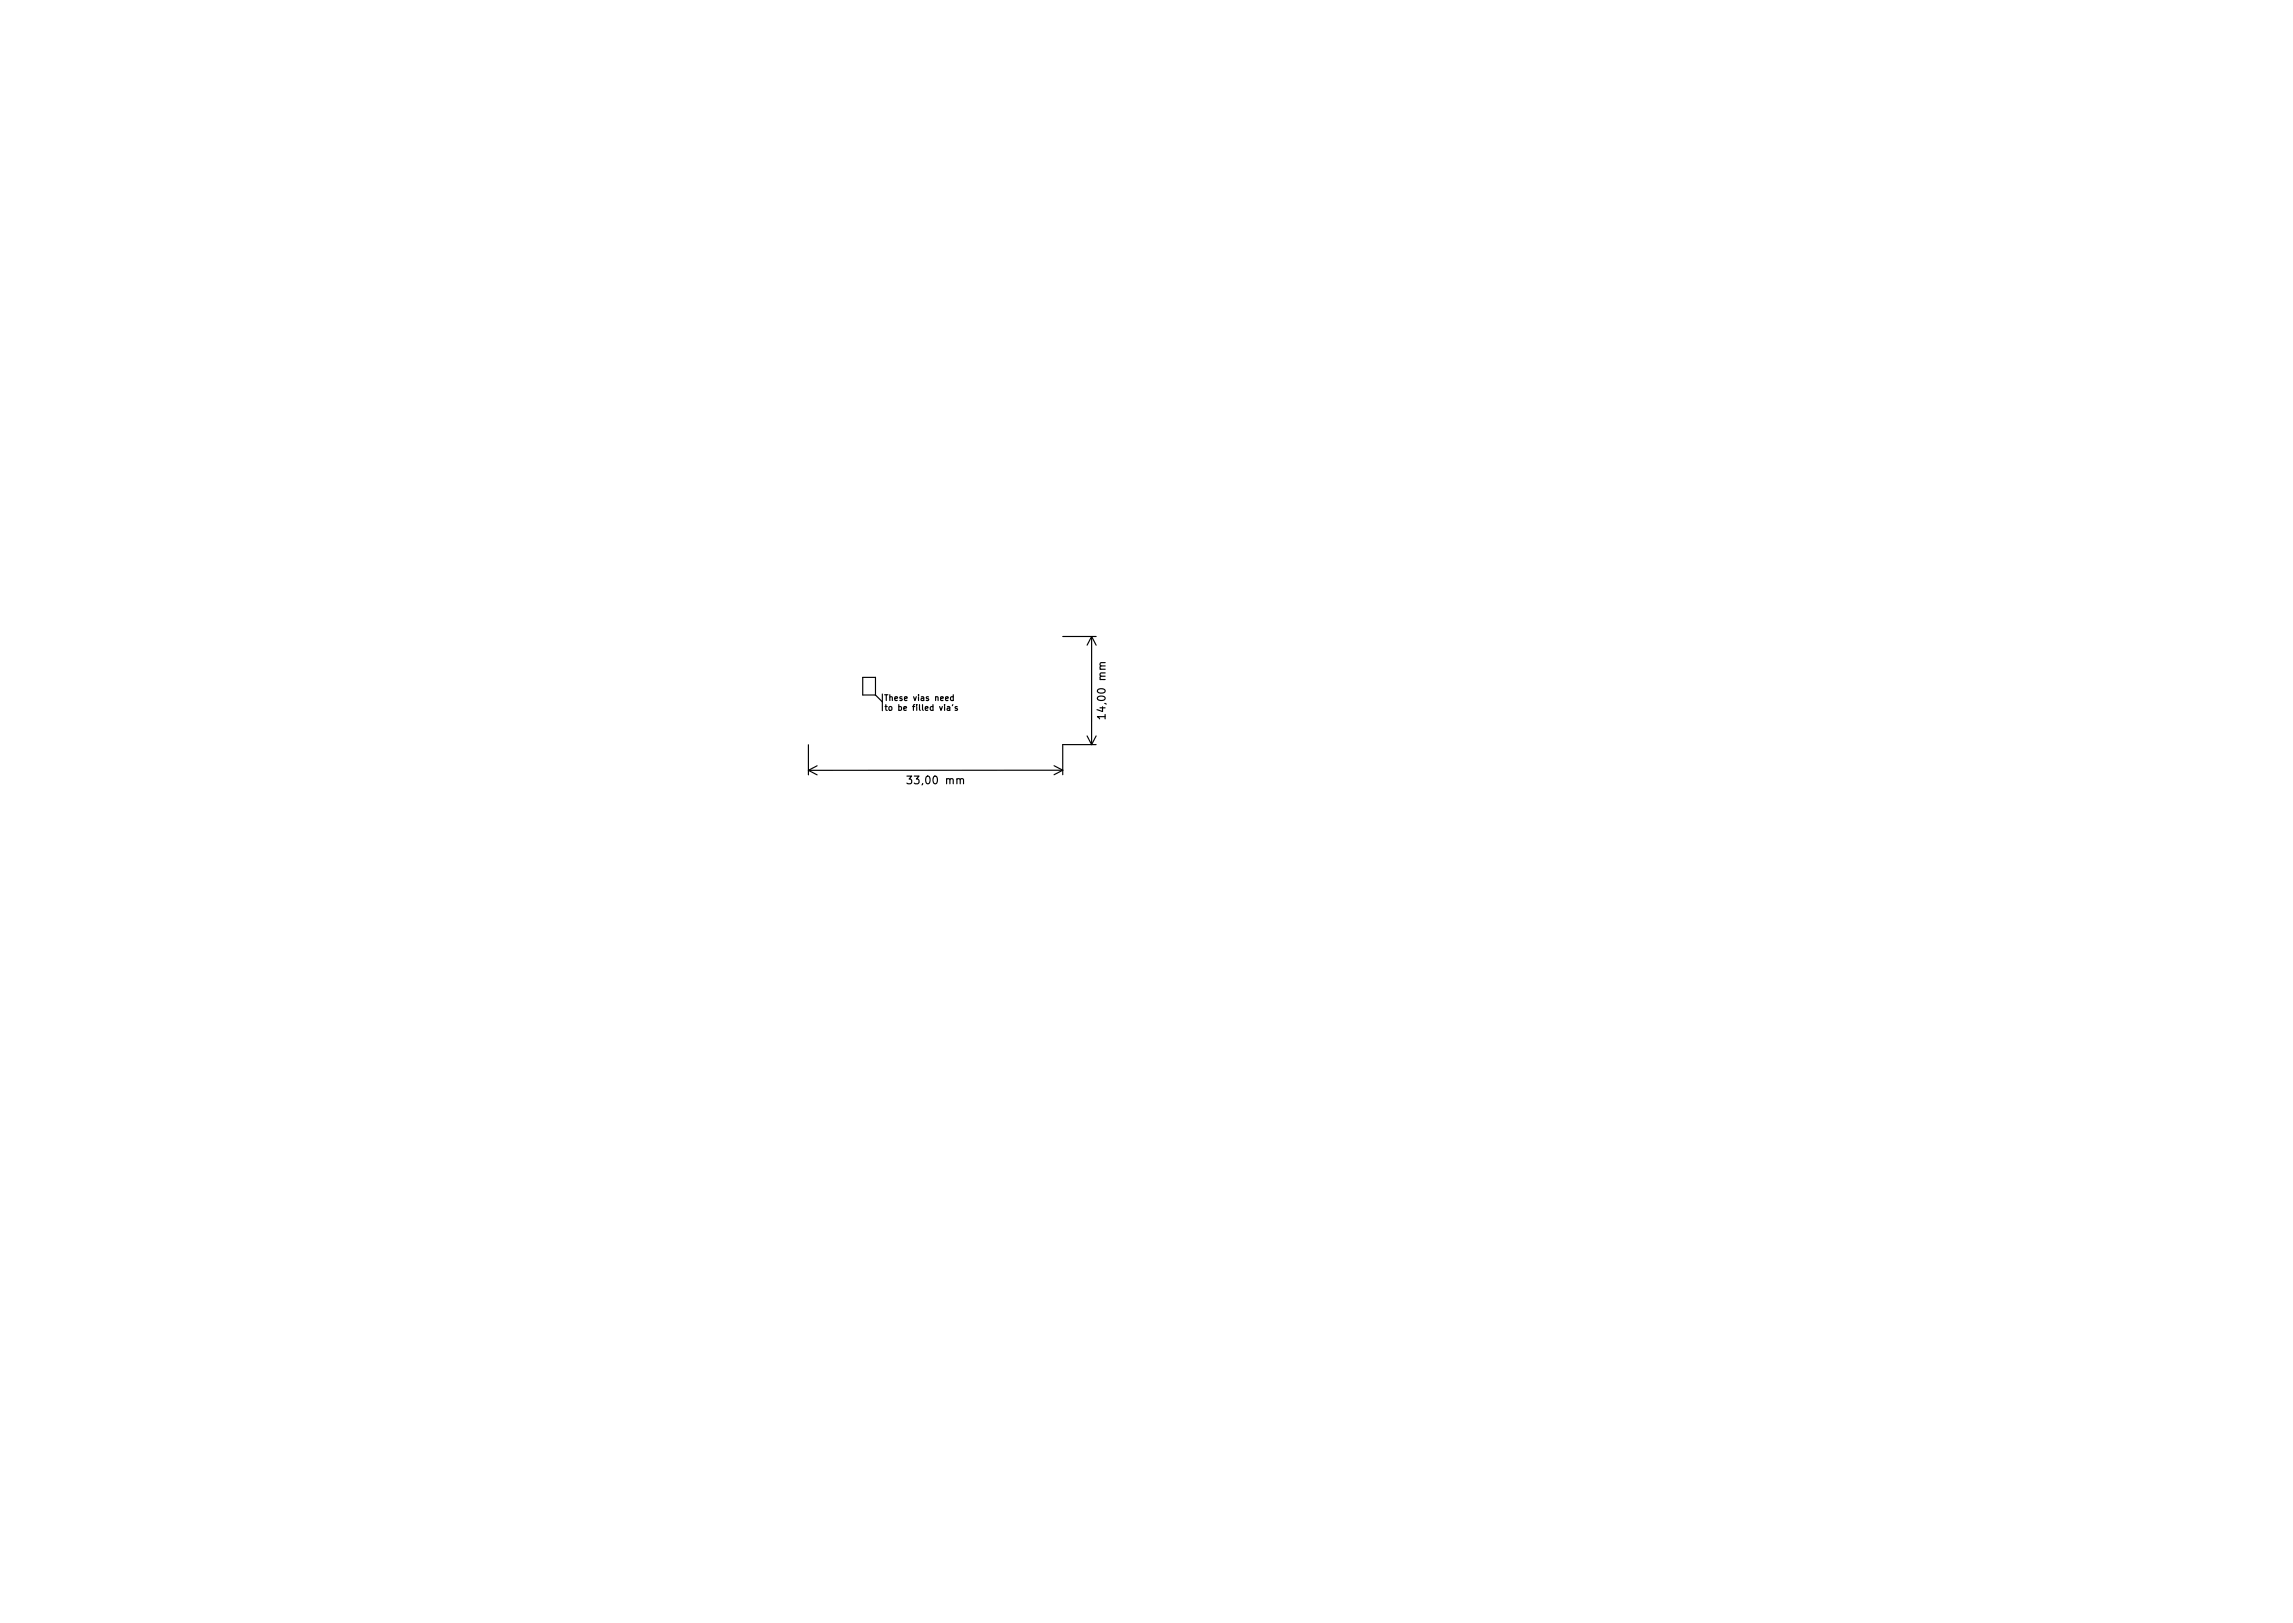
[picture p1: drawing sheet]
<svg xmlns="http://www.w3.org/2000/svg" width="297mm" height="210mm" viewBox="0 0 297 210" stroke-linecap="round" stroke-linejoin="round" font-family="sans-serif">
<defs><g id="words">
<g font-size="1.4">
<text x="143.2" y="92.6" transform="rotate(-90 143.2 92.6)">14,00 mm</text>
<text x="118" y="101.6">33,00 mm</text>
</g>
<g font-size="1">
<text x="115.2" y="90.8">These vias need</text>
<text x="115.5" y="92.1">to be filled via's</text>
</g>
</g></defs>
<g fill="none" stroke="#000" stroke-width=".15">
<path d="M104.7 96.5v3.9M104.7 99.8l1.1 .6M105.8 99.2l-1.1 .6M111.8 87.8h1.6v2.2h-1.6zM113.4 90l.9 .9M114.3 89.9v2.2M114.6 90h.4M114.6 91.5h.3M114.8 91.3v.6l.1 .1M114.8 90v.8M124 91.6l-.2-.1-.1 .1 .1 .1 .2 .1v.2h-.3M136.5 99.2l1.2 .6"/>
<path d="M137.7 99.8h-33M137.7 99.8l-1.2 .6M137.7 82.5h4.3M140.8 95.3l.6 1.2M141.4 82.5v14M141.4 82.5l-.6 1.1M141.4 82.5l.6 1.1M142 96.5h-4.3v3.9M142 95.3l-.6 1.2M143.2 92.8h-1l.2 .3M143.2 92.6v.5M143.2 85.8l-.7 .1v.2l.1 .2"/>
<path d="M117.5 100.5h.6l-.3 .4 .3 .1v.4l-.2 .1-.4-.1M124.4 101l.1-.1h.3v.6"/>
</g>
<use href="#words"/>
</svg>
